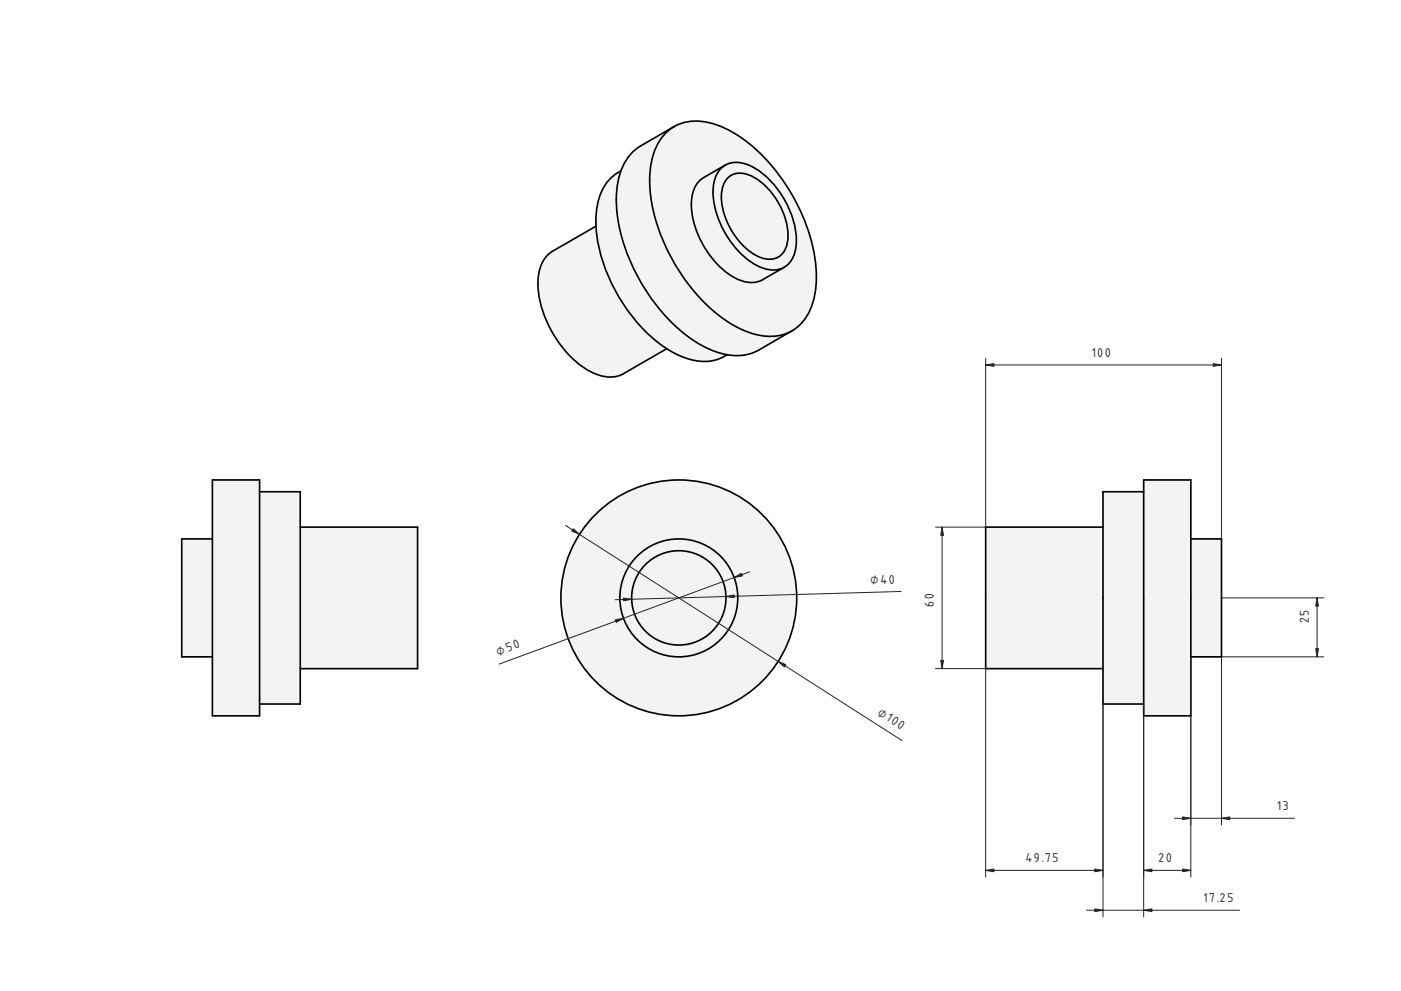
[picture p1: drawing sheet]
<svg xmlns="http://www.w3.org/2000/svg" width="594mm" height="420mm" viewBox="0 0 594 420" stroke-linecap="round" stroke-linejoin="round" font-family="sans-serif">
<defs><g id="words">
<g font-size="6.7" fill="#212529">
<text x="463.1" y="151.3">100</text>
<text x="369.1" y="247.7" transform="rotate(-2 369.1 247.7)">⌀40</text>
<text x="396" y="257.2" transform="rotate(-90 396 257.2)">60</text>
<text x="555" y="264.1" transform="rotate(-90 555 264.1)">25</text>
<text x="211.2" y="278" transform="rotate(-20 211.2 278)">⌀50</text>
<text x="371.8" y="303" transform="rotate(33 371.8 303)">⌀100</text>
<text x="541.7" y="343.4">13</text>
<text x="435" y="365.5">49.75</text>
<text x="491.3" y="365.5">20</text>
<text x="510.5" y="382.4">17.25</text>
</g>
</g></defs>
<g fill="#f1f3f5">
<circle cx="287.8" cy="253.5" r="50"/>
<circle cx="287.8" cy="253.5" r="25"/>
<circle cx="287.8" cy="253.5" r="20"/>
</g>
<g fill="none" stroke="#000" stroke-width=".7">
<circle cx="287.8" cy="253.5" r="50"/>
<circle cx="287.8" cy="253.5" r="25"/>
<circle cx="287.8" cy="253.5" r="20"/>
</g>
<path d="M239.8 222.8l142.7 91.2M317.9 242.4l-106.2 39.2M382 250.8l-121.1 3.5" fill="none" stroke="#212529" stroke-width=".42"/>
<g fill="#212529" stroke="#212529" stroke-width=".42">
<path d="M330 280.4l3.2 1.4-.6 1z"/>
<path d="M243.1 224.2l2.6 2.4-3.2-1.4z"/>
<path d="M260.9 262.8l3.5-.7-3.1 1.8z"/>
<path d="M311.3 244.8l3.1-1.7 .4 1.1z"/>
<path d="M307.8 252.9l3.5-.7 .1 1.2z"/>
<path d="M264.3 253.6l3.6 .5-3.5 .6z"/>
</g>
<g fill="#f1f3f5">
<path d="M418 223.5h49.7v-15h17.3v-5h20v25h13v50h-13v25h-20v-5h-17.3v-15h-49.7z" fill-rule="evenodd"/>
<path d="M418 223.5h49.7v60h-49.7z" fill-rule="evenodd"/>
<path d="M485 203.5h20v100h-20z" fill-rule="evenodd"/>
<path d="M467.7 208.5h17.3v90h-17.3z" fill-rule="evenodd"/>
<path d="M505 228.5h13v50h-13z" fill-rule="evenodd"/>
</g>
<path d="M485 208.5h-17.3v90h17.3M485 203.5h20v100h-20zM467.7 223.5h-49.7v60h49.7M505 228.5h13v50h-13" fill="none" stroke="#000" stroke-width=".7"/>
<g fill="none" stroke="#212529" stroke-width=".42">
<path d="M418 151.9v71.6h-21.3M418 154.7h100M518 151.9v76.6M399.5 223.5v60M518 253.5h43.3M558.5 253.5v25M505 278.5v93.3M561.3 278.5h-43.3v71.2M396.7 283.5h21.3v88.3M467.7 283.5v105.2M485 298.5v90.2M498 346.9h51"/>
<path d="M418 369h49.7M485 369h20M460.7 385.9h64.9"/>
</g>
<g fill="#212529" stroke="#212529" stroke-width=".42">
<path d="M418 369l3.5-.6v1.2z"/>
<path d="M464.2 368.4l3.5 .6-3.5 .6z"/>
<path d="M558.5 253.5l.6 3.5h-1.2z"/>
<path d="M557.9 275h1.2l-.6 3.5z"/>
<path d="M485 369l3.5-.6v1.2z"/>
<path d="M501.5 368.4l3.5 .6-3.5 .6z"/>
<path d="M464.2 385.3l3.5 .6-3.5 .6z"/>
<path d="M485 385.9l3.5-.6v1.2z"/>
<path d="M501.5 346.3l3.5 .6-3.5 .6z"/>
<path d="M518 346.9l3.5-.6v1.2z"/>
<path d="M399.5 223.5l.6 3.5h-1.2z"/>
<path d="M398.9 280h1.2l-.6 3.5z"/>
<path d="M514.5 154.2l3.5 .5-3.5 .6z"/>
<path d="M418 154.7l3.5-.5v1.1z"/>
</g>
<g fill="#f1f3f5">
<path d="M90.1 203.5h20v5h17.2v15h49.8v60h-49.8v15h-17.2v5h-20v-25h-13v-50h13z" fill-rule="evenodd"/>
<path d="M127.3 223.5h49.8v60h-49.8z" fill-rule="evenodd"/>
<path d="M90.1 203.5h20v100h-20z" fill-rule="evenodd"/>
<path d="M110.1 208.5h17.2v90h-17.2z" fill-rule="evenodd"/>
<path d="M77.1 228.5h13v50h-13z" fill-rule="evenodd"/>
</g>
<path d="M90.1 203.5h20v100h-20zM110.1 208.5h17.2v90h-17.2M90.1 228.5h-13v50h13M127.3 223.5h49.8v60h-49.8" fill="none" stroke="#000" stroke-width=".7"/>
<g fill="#f1f3f5">
<path d="M268.2 64.5l3.5-2.7 14.1-8.1a22.6 22.6 0 0 1 20.5 .2 68.8 68.8 0 0 1 31.2 31.6 63.6 63.6 0 0 1 8 39.3 21.8 21.8 0 0 1-9.7 15.5l-14.1 8.1a19.6 19.6 0 0 1-13.4 2 20.4 20.4 0 0 1-20.5 .2l-5.1-2.8-18.4 10.7a14.4 14.4 0 0 1-13.9-.9 46.2 46.2 0 0 1-22.3-38.8 14.3 14.3 0 0 1 6.2-12.3l18.4-10.6a29.2 29.2 0 0 1 5.1-19.1l1.9-2 3.6-2.3a21.4 21.4 0 0 1 4.9-8z" fill-rule="evenodd"/>
<path d="M282.4 56.3a19 19 0 0 1 19.5-4 56.7 56.7 0 0 1 28.4 21.8 74.3 74.3 0 0 1 15.8 45.9 24.9 24.9 0 0 1-8.6 19.2 21.2 21.2 0 0 1-20.7 1.4 65.4 65.4 0 0 1-30.2-27.8 69.8 69.8 0 0 1-10.9-40.2 26 26 0 0 1 6.7-16.3z" fill-rule="evenodd"/>
<path d="M231.8 108.5l2.5-2 18.4-10.6a71.3 71.3 0 0 0 30 51.9l-18.4 10.7a14.4 14.4 0 0 1-13.9-.9 46.2 46.2 0 0 1-22.3-38.8 16.6 16.6 0 0 1 3.7-10.3z" fill-rule="evenodd"/>
<path d="M296.8 76.5l10.7-6.5a13.4 13.4 0 0 1 14 2.2 38.8 38.8 0 0 1 16.1 31.4 11.7 11.7 0 0 1-5.1 9.7l-9.2 5.3a12.5 12.5 0 0 1-12.4-1.2 38.7 38.7 0 0 1-17.7-32 13.3 13.3 0 0 1 3.6-8.9z" fill-rule="evenodd"/>
<path d="M268.2 64.5l3.5-2.7 14.1-8.1a23.1 23.1 0 0 0-10.1 18.9 70.5 70.5 0 0 0 12.3 42.3 64.5 64.5 0 0 0 28.8 25.7 22.2 22.2 0 0 0 19-.3l-14.1 8.1a22.2 22.2 0 0 1-20 0 67.9 67.9 0 0 1-30.4-29.5 66 66 0 0 1-9.6-40.1 24.9 24.9 0 0 1 6.5-14.3z" fill-rule="evenodd"/>
<path d="M306 71.2a10.8 10.8 0 0 1 12.5-.7 38.2 38.2 0 0 1 19.1 33.1 10.5 10.5 0 0 1-8.4 10.8 20.5 20.5 0 0 1-15.9-7.8 37.9 37.9 0 0 1-10.8-27.7 12.4 12.4 0 0 1 3.5-7.7z" fill-rule="evenodd"/>
<path d="M258.7 75.7l2.1-1.7 2.5-1.5a45.7 45.7 0 0 0 .4 28.1 80.2 80.2 0 0 0 31.3 44.3 37.4 37.4 0 0 0 13.3 5.5 20.4 20.4 0 0 1-20.5 .2 63.8 63.8 0 0 1-28.3-30.2 57 57 0 0 1-6.6-30.4 23.2 23.2 0 0 1 5.8-14.3z" fill-rule="evenodd"/>
<path d="M308.6 75.5a8.3 8.3 0 0 1 10.1-.9 30.4 30.4 0 0 1 15.4 26.8 8.1 8.1 0 0 1-8 8.5 20.3 20.3 0 0 1-14.4-9.9 26.1 26.1 0 0 1-5.1-21.2l.8-1.8z" fill-rule="evenodd"/>
<path d="M296.8 76.5l10.7-6.5a12.5 12.5 0 0 0-5.2 11.5 38.6 38.6 0 0 0 19.1 31.3 12 12 0 0 0 11.1 .5l-9.2 5.3a12.5 12.5 0 0 1-12.4-1.2 38.7 38.7 0 0 1-17.7-32 13.3 13.3 0 0 1 3.6-8.9z" fill-rule="evenodd"/>
</g>
<path d="M285.8 53.7l-14.1 8.1a23.1 23.1 0 0 0-10.2 19 70.5 70.5 0 0 0 12.3 42.3 64.5 64.5 0 0 0 28.8 25.7 22.2 22.2 0 0 0 19.1-.4l14.1-8.1M285.8 53.7a23.1 23.1 0 0 0-10.1 18.9 70.5 70.5 0 0 0 12.3 42.3 64.5 64.5 0 0 0 28.8 25.7 22.2 22.2 0 0 0 19-.3M285.8 53.7a22.6 22.6 0 0 1 20.5 .2 68.8 68.8 0 0 1 31.2 31.6 63.6 63.6 0 0 1 8 39.3 21.8 21.8 0 0 1-9.7 15.5M263.3 72.5a20.3 20.3 0 0 0-10.4 17.5 64.1 64.1 0 0 0 12 39.8 56.7 56.7 0 0 0 25.8 22 19.3 19.3 0 0 0 17.6-1.4M307.5 70l-9.2 5.3a12.5 12.5 0 0 0-5.1 11.5 38.6 38.6 0 0 0 19 31.3 12 12 0 0 0 11.1 .5l9.2-5.3M307.5 70a12.5 12.5 0 0 0-5.2 11.5 38.6 38.6 0 0 0 19.1 31.3 12 12 0 0 0 11.1 .5M307.5 70a13.4 13.4 0 0 1 14 2.2 38.8 38.8 0 0 1 16.1 31.4 11.7 11.7 0 0 1-5.1 9.7M308.6 75.5a8.3 8.3 0 0 1 10.1-.9 30.4 30.4 0 0 1 15.4 26.8 8.1 8.1 0 0 1-8 8.5 20.3 20.3 0 0 1-14.4-9.9 26.1 26.1 0 0 1-5.1-21.2l.8-1.8zM252.7 95.9l-18.4 10.6a14.8 14.8 0 0 0-6.2 13.7 46.6 46.6 0 0 0 22.3 37.4 14.4 14.4 0 0 0 13.9 .9l18.4-10.7" fill="none" stroke="#000" stroke-width=".7"/>
<use href="#words"/>
</svg>
